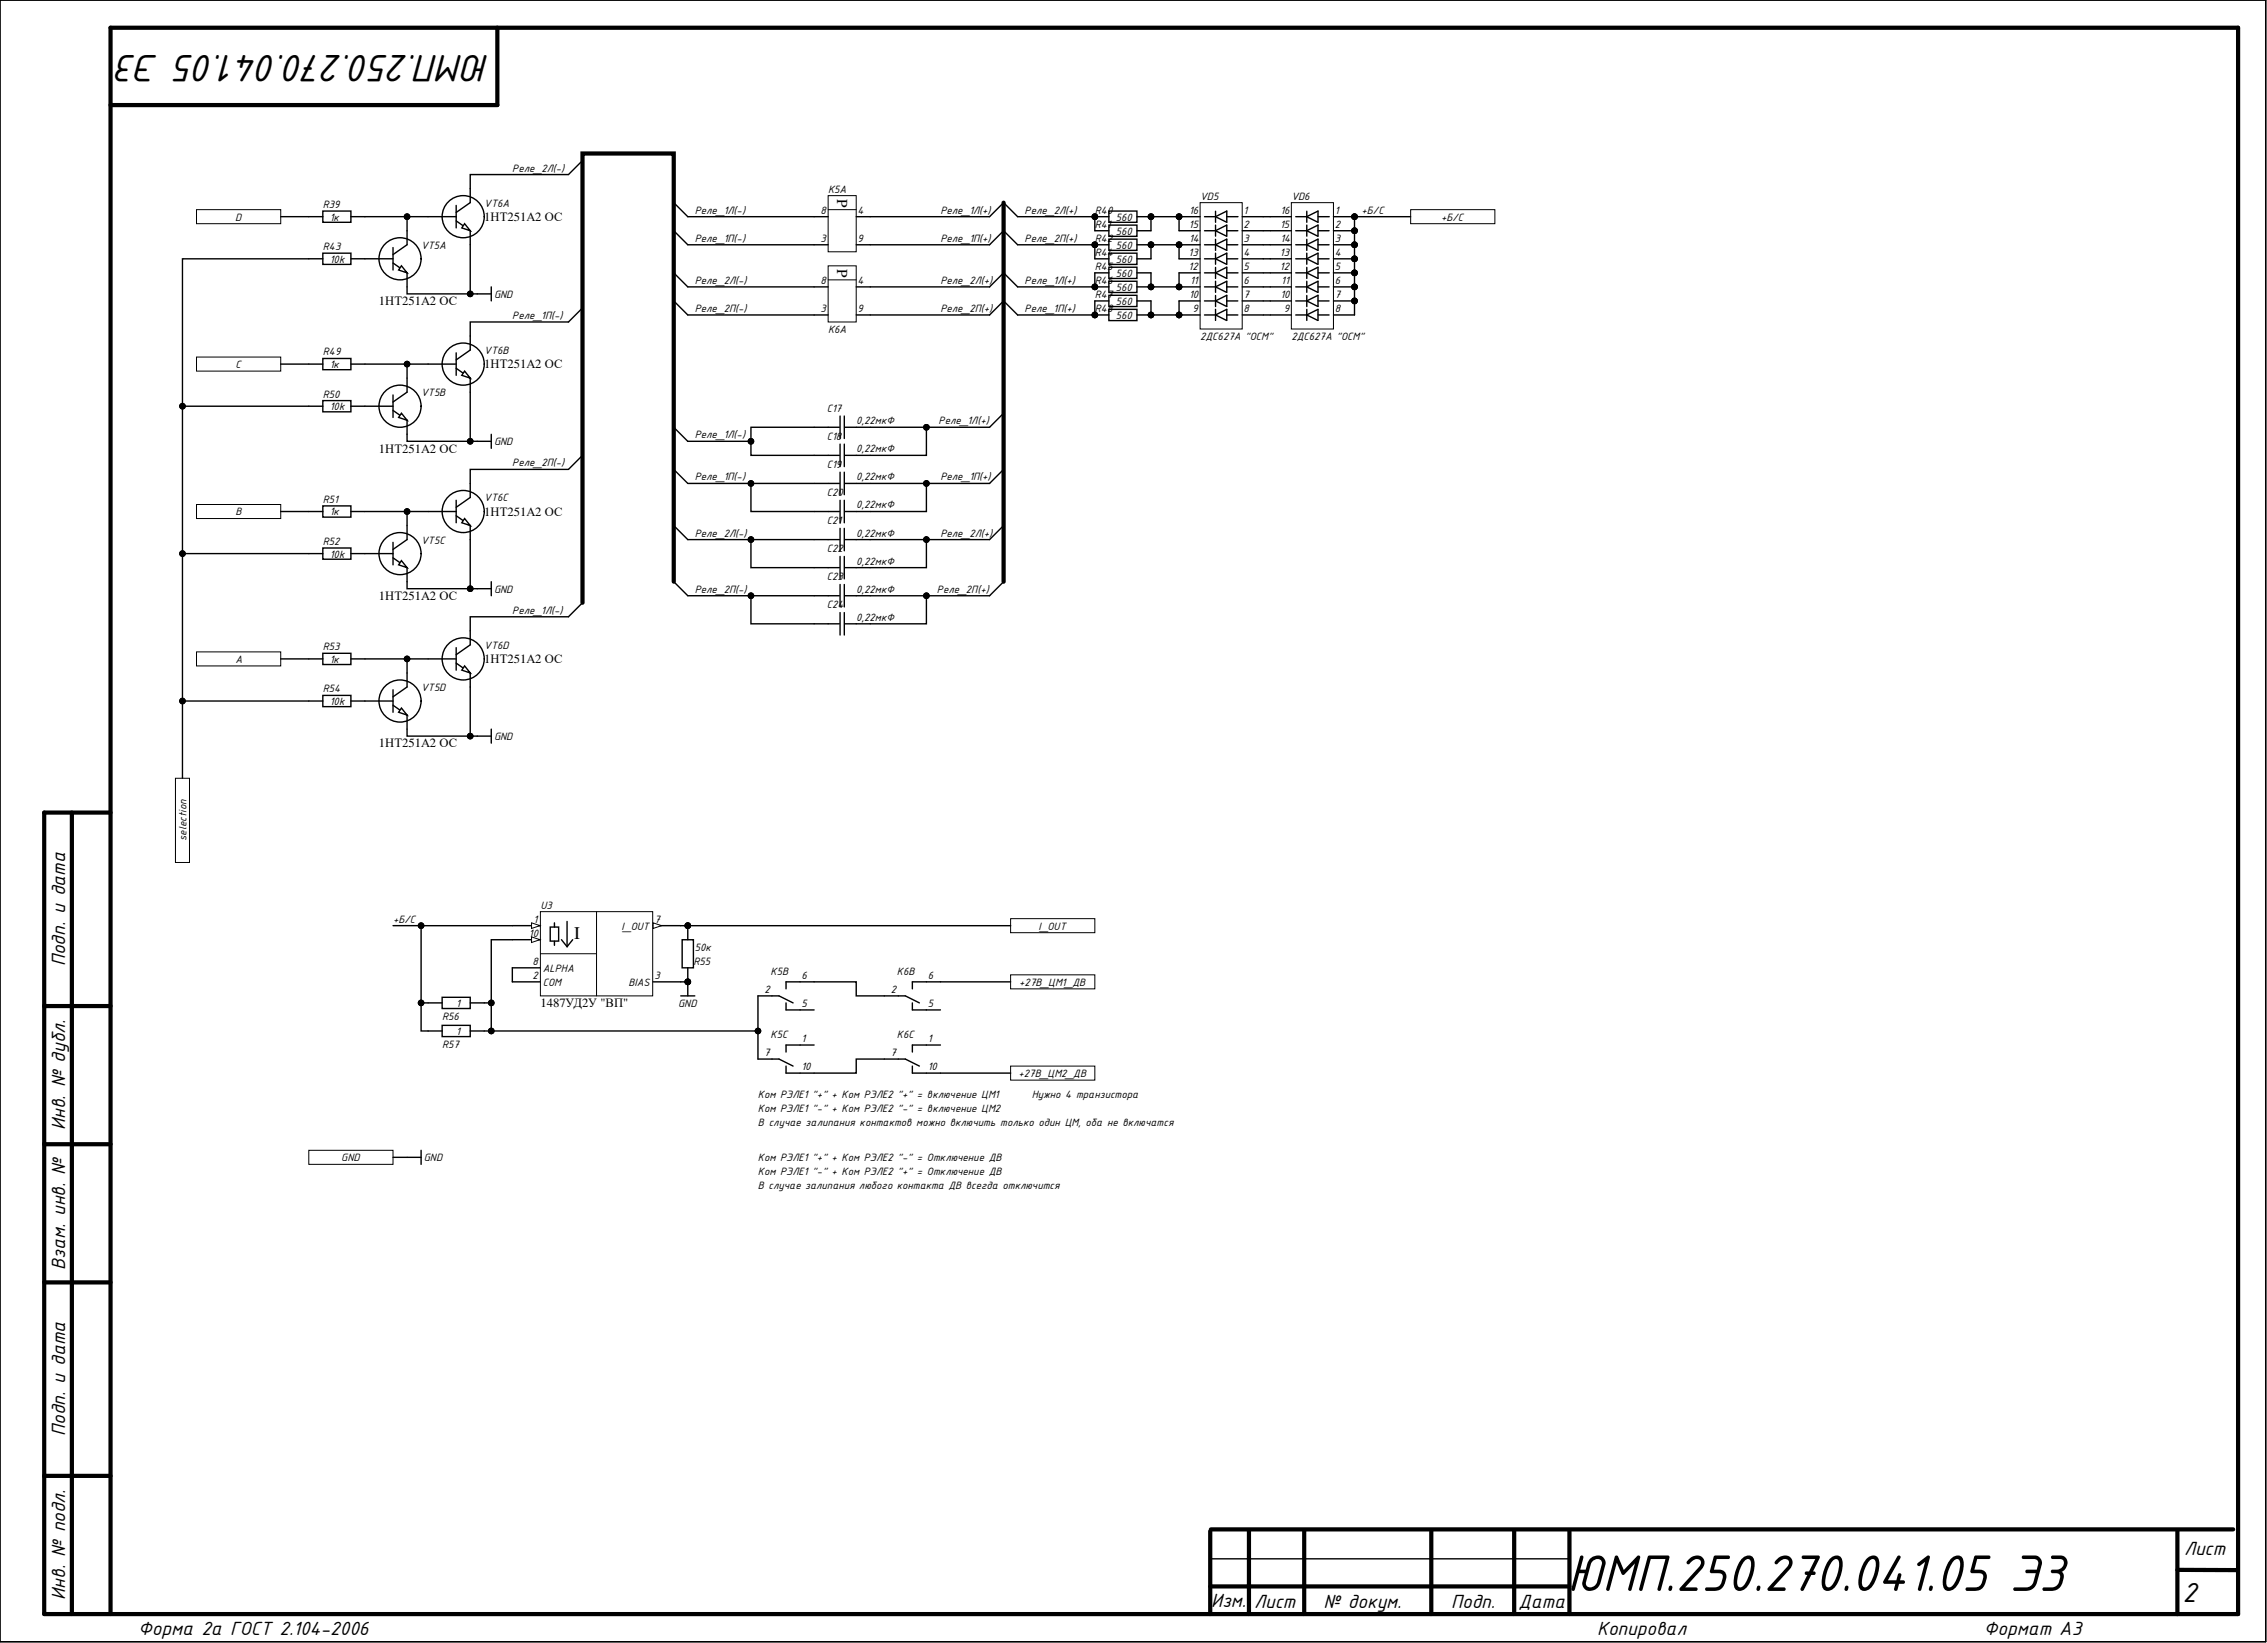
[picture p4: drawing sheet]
<svg xmlns="http://www.w3.org/2000/svg" width="410mm" height="297mm" viewBox="0 0 410 297" stroke-linecap="round" stroke-linejoin="round" font-family="sans-serif">
<defs><g id="words">
<text font-size="9.9" x="283.4" y="287.6">ЮМП.250.270.041.05 Э3</text>
<text font-size="7.4" x="88.6" y="9.9" transform="rotate(-180 88.6 9.9)">ЮМП.250.270.041.05 Э3</text>
<text font-size="5.4" x="394.7" y="289.6">2</text>
<g font-size="3.7">
<text x="11.8" y="174.7" transform="rotate(-90 11.8 174.7)">Подп. и дата</text>
<text x="11.8" y="204.2" transform="rotate(-90 11.8 204.2)">Инв. № дубл.</text>
<text x="11.8" y="229.6" transform="rotate(-90 11.8 229.6)">Взам. инв. №</text>
<text x="11.8" y="259.6" transform="rotate(-90 11.8 259.6)">Подп. и дата</text>
<text x="394.9" y="281.2">Лист</text>
<text x="11.8" y="289.2" transform="rotate(-90 11.8 289.2)">Инв. № подл.</text>
<text x="219" y="290.5">Изм.</text>
<text x="226.8" y="290.6">Лист</text>
<text x="239.3" y="290.6">№ докум.</text>
<text x="262.4" y="290.6">Подп.</text>
<text x="274.6" y="290.6">Дата</text>
<text x="25" y="295.6">Форма 2а ГОСТ 2.104-2006</text>
<text x="288.8" y="295.6">Копировал</text>
<text x="358.7" y="295.6">Формат А3</text>
</g>
<text font-size="3.2" x="103.8" y="169.7">I</text>
<g font-size="2.7">
<text x="151.4" y="35.9" transform="rotate(90 151.4 35.9)">P</text>
<text x="151.4" y="48.6" transform="rotate(90 151.4 48.6)">P</text>
</g>
<g font-size="2.3">
<text x="87.6" y="39.9">1НТ251А2 ОС</text>
<text x="68.5" y="55.2">1НТ251А2 ОС</text>
<text x="87.6" y="66.6">1НТ251А2 ОС</text>
<text x="68.5" y="81.8">1НТ251А2 ОС</text>
<text x="87.6" y="93.2">1НТ251А2 ОС</text>
<text x="68.5" y="108.5">1НТ251А2 ОС</text>
<text x="87.6" y="119.9">1НТ251А2 ОС</text>
<text x="68.5" y="135.1">1НТ251А2 ОС</text>
<text x="97.7" y="182.1">1487УД2У &quot;ВП&quot;</text>
</g>
<g font-size="2.1">
<text x="92.6" y="31">Реле_2Л(-)</text>
<text x="149.7" y="34.8">K5A</text>
<text x="42.5" y="39.9">D</text>
<text x="58.4" y="37.6">R39</text>
<text x="59.6" y="39.9">1к</text>
<text x="87.6" y="37.4">VT6A</text>
<text x="125.6" y="38.6">Реле_1Л(-)</text>
<text x="148.4" y="38.6">8</text>
<text x="155.1" y="38.6">4</text>
<text x="170.1" y="38.6">Реле_1Л(+)</text>
<text x="185.3" y="38.6">Реле_2Л(+)</text>
<text x="198" y="38.6">R40</text>
<text x="198" y="41.2">R41</text>
<text x="201.8" y="39.9">560</text>
<text x="215" y="41.2">15</text>
<text x="215" y="38.6">16</text>
<text x="217" y="36.1">VD5</text>
<text x="224.9" y="38.6">1</text>
<text x="224.9" y="41.2">2</text>
<text x="231.5" y="41.2">15</text>
<text x="231.5" y="38.6">16</text>
<text x="233.5" y="36.1">VD6</text>
<text x="241.4" y="38.6">1</text>
<text x="241.4" y="41.2">2</text>
<text x="246.2" y="38.6">+Б/С</text>
<text x="260.6" y="39.9">+Б/С</text>
<text x="58.4" y="45.2">R43</text>
<text x="59.6" y="47.5">10k</text>
<text x="76.1" y="45">VT5A</text>
<text x="125.6" y="43.7">Реле_1П(-)</text>
<text x="148.4" y="43.7">3</text>
<text x="155.1" y="43.7">9</text>
<text x="170.1" y="43.7">Реле_1П(+)</text>
<text x="185.3" y="43.7">Реле_2П(+)</text>
<text x="198" y="43.7">R42</text>
<text x="198" y="46.2">R44</text>
<text x="201.8" y="42.4">560</text>
<text x="201.8" y="45">560</text>
<text x="201.8" y="47.5">560</text>
<text x="214.9" y="46.2">13</text>
<text x="215" y="43.7">14</text>
<text x="224.9" y="43.7">3</text>
<text x="224.9" y="46.2">4</text>
<text x="231.4" y="46.2">13</text>
<text x="231.5" y="43.7">14</text>
<text x="241.4" y="43.7">3</text>
<text x="241.4" y="46.2">4</text>
<text x="89.3" y="53.9">GND</text>
<text x="125.6" y="51.3">Реле_2Л(-)</text>
<text x="148.4" y="51.3">8</text>
<text x="155.1" y="51.3">4</text>
<text x="170.1" y="51.3">Реле_2Л(+)</text>
<text x="185.3" y="51.3">Реле_1Л(+)</text>
<text x="198" y="48.8">R45</text>
<text x="198" y="51.3">R46</text>
<text x="198" y="53.9">R47</text>
<text x="201.8" y="50">560</text>
<text x="201.8" y="52.6">560</text>
<text x="214.9" y="48.8">12</text>
<text x="215" y="53.9">10</text>
<text x="215.2" y="51.3">11</text>
<text x="224.9" y="48.8">5</text>
<text x="224.9" y="51.3">6</text>
<text x="224.9" y="53.9">7</text>
<text x="231.4" y="48.8">12</text>
<text x="231.5" y="53.9">10</text>
<text x="231.7" y="51.3">11</text>
<text x="241.4" y="48.8">5</text>
<text x="241.4" y="51.3">6</text>
<text x="241.4" y="53.9">7</text>
<text x="92.6" y="57.7">Реле_1П(-)</text>
<text x="125.6" y="56.4">Реле_2П(-)</text>
<text x="148.4" y="56.4">3</text>
<text x="155.1" y="56.4">9</text>
<text x="170.1" y="56.4">Реле_2П(+)</text>
<text x="185.3" y="56.4">Реле_1П(+)</text>
<text x="198" y="56.4">R48</text>
<text x="201.8" y="55.1">560</text>
<text x="201.8" y="57.7">560</text>
<text x="215.7" y="56.4">9</text>
<text x="224.9" y="56.4">8</text>
<text x="232.2" y="56.4">9</text>
<text x="241.4" y="56.4">8</text>
<text x="58.4" y="64.3">R49</text>
<text x="87.6" y="64">VT6B</text>
<text x="149.7" y="60.2">K6A</text>
<text x="217" y="61.5">2ДС627А &quot;ОСМ&quot;</text>
<text x="233.5" y="61.5">2ДС627А &quot;ОСМ&quot;</text>
<text x="42.6" y="66.5">C</text>
<text x="58.4" y="71.9">R50</text>
<text x="59.6" y="66.5">1к</text>
<text x="76.1" y="71.6">VT5B</text>
<text x="59.6" y="74.2">10k</text>
<text x="149.5" y="74.4">C17</text>
<text x="154.8" y="76.7">0,22мкФ</text>
<text x="169.7" y="76.7">Реле_1Л(+)</text>
<text x="89.3" y="80.5">GND</text>
<text x="125.6" y="79.2">Реле_1Л(-)</text>
<text x="149.5" y="79.5">C18</text>
<text x="154.8" y="81.8">0,22мкФ</text>
<text x="92.6" y="84.3">Реле_2П(-)</text>
<text x="125.6" y="86.9">Реле_1П(-)</text>
<text x="149.5" y="84.6">C19</text>
<text x="149.5" y="89.6">C20</text>
<text x="154.8" y="86.9">0,22мкФ</text>
<text x="170.1" y="86.9">Реле_1П(+)</text>
<text x="42.6" y="93.2">B</text>
<text x="58.4" y="90.9">R51</text>
<text x="59.6" y="93.2">1к</text>
<text x="87.6" y="90.7">VT6C</text>
<text x="149.5" y="94.7">C21</text>
<text x="154.8" y="91.9">0,22мкФ</text>
<text x="58.4" y="98.5">R52</text>
<text x="59.6" y="100.8">10k</text>
<text x="76.1" y="98.3">VT5C</text>
<text x="125.6" y="97">Реле_2Л(-)</text>
<text x="149.5" y="99.8">C22</text>
<text x="154.8" y="97">0,22мкФ</text>
<text x="170.1" y="97">Реле_2Л(+)</text>
<text x="89.3" y="107.2">GND</text>
<text x="125.6" y="107.2">Реле_2П(-)</text>
<text x="149.5" y="104.9">C23</text>
<text x="154.8" y="102.1">0,22мкФ</text>
<text x="154.8" y="107.2">0,22мкФ</text>
<text x="169.4" y="107.2">Реле_2П(+)</text>
<text x="92.6" y="111">Реле_1Л(-)</text>
<text x="149.5" y="109.9">C24</text>
<text x="154.8" y="112.2">0,22мкФ</text>
<text x="42.6" y="119.8">A</text>
<text x="58.4" y="117.6">R53</text>
<text x="59.6" y="119.8">1к</text>
<text x="87.6" y="117.3">VT6D</text>
<text x="58.4" y="125.2">R54</text>
<text x="76.1" y="124.9">VT5D</text>
<text x="59.6" y="127.5">10k</text>
<text x="89.3" y="133.8">GND</text>
<text x="33.7" y="152.1" transform="rotate(-90 33.7 152.1)">selection</text>
<text x="71.1" y="166.8">+Б/С</text>
<text x="96.5" y="166.8">1</text>
<text x="97.7" y="164.3">U3</text>
<text x="118.4" y="166.8">7</text>
<text x="95.6" y="169.3">10</text>
<text x="112.4" y="168.1">I_OUT</text>
<text x="125.6" y="171.9">50к</text>
<text x="187.8" y="168.1">I_OUT</text>
<text x="96.3" y="177">2</text>
<text x="96.3" y="174.4">8</text>
<text x="98.1" y="178.2">COM</text>
<text x="98.1" y="175.7">ALPHA</text>
<text x="113.6" y="178.2">BIAS</text>
<text x="118.4" y="177">3</text>
<text x="125.4" y="174.4">R55</text>
<text x="138.2" y="179.5">2</text>
<text x="139.3" y="176.2">K5B</text>
<text x="144.9" y="177">6</text>
<text x="161.1" y="179.5">2</text>
<text x="162.2" y="176.2">K6B</text>
<text x="167.8" y="177">6</text>
<text x="184.3" y="178.2">+27В_ЦМ1_ДВ</text>
<text x="80" y="184.3">R56</text>
<text x="82.5" y="182">1</text>
<text x="122.6" y="182">GND</text>
<text x="144.9" y="182">5</text>
<text x="167.8" y="182">5</text>
<text x="80" y="189.4">R57</text>
<text x="82.5" y="187.1">1</text>
<text x="138.2" y="190.9">7</text>
<text x="139.3" y="187.6">K5C</text>
<text x="144.9" y="188.4">1</text>
<text x="161" y="190.9">7</text>
<text x="162.2" y="187.6">K6C</text>
<text x="167.8" y="188.4">1</text>
<text x="144.9" y="193.5">10</text>
<text x="167.8" y="193.5">10</text>
<text x="184.2" y="194.7">+27В_ЦМ2_ДВ</text>
<text x="137.1" y="198.5">Ком РЭЛЕ1 &quot;+&quot; + Ком РЭЛЕ2 &quot;+&quot; = включение ЦМ1</text>
<text x="137.1" y="201.1">Ком РЭЛЕ1 &quot;-&quot; + Ком РЭЛЕ2 &quot;-&quot; = включение ЦМ2</text>
<text x="137.1" y="203.6">В случае залипания контактов можно включить только один ЦМ, оба не включатся</text>
<text x="186.6" y="198.5">Нужно 4 транзистора</text>
<text x="61.7" y="210">GND</text>
<text x="76.7" y="210">GND</text>
<text x="137.1" y="210">Ком РЭЛЕ1 &quot;+&quot; + Ком РЭЛЕ2 &quot;-&quot; = Отключение ДВ</text>
<text x="137.1" y="212.5">Ком РЭЛЕ1 &quot;-&quot; + Ком РЭЛЕ2 &quot;+&quot; = Отключение ДВ</text>
<text x="137.1" y="215">В случае залипания любого контакта ДВ всегда отключится</text>
</g>
</g></defs>
<path d="M0 0h409.7v296.8h-409.7z" fill="none" stroke="#000" stroke-width=".18"/>
<g fill="none" stroke="#000" stroke-width=".76">
<path d="M89.9 5v14h-69.9M13 146.9v144.9M20 146.9h-12v144.9h396.7v-286.8h-384.7v286.8M8 181.9h12M8 206.9h12M8 231.8h12M8 266.8h12M218.8 276.8v15M219 276.5h184.8M225.8 276.8v15M235.8 276.8v15M258.8 276.8v15"/>
<path d="M273.8 276.8v15M283.8 276.8v15M393.7 276.8v15M218.8 286.8h65M393.7 283.8l10.6 .1"/>
</g>
<path d="M0 0v296.8h409.7v-296.8h-409.7M218.8 281.8h65" fill="none" stroke="#000" stroke-width=".25"/>
<path d="M97.7 164.8h20.3v15.2h-20.3z" fill-rule="evenodd" fill="#fff"/>
<path d="M97.7 164.8h20.3v15.2h-20.3z" fill="none" stroke="#000" stroke-width=".18"/>
<path d="M92.6 167.4h5" fill="none" stroke="#000" stroke-width=".25"/>
<path d="M96.1 166.8l1.5 .6-1.5 .5z" fill="#fff"/>
<path d="M96.1 166.8l1.5 .6-1.5 .5z" fill="none" stroke="#000" stroke-width=".18"/>
<path d="M92.6 169.9h5" fill="none" stroke="#000" stroke-width=".25"/>
<path d="M96.1 169.4l1.5 .5-1.5 .5z" fill="#fff"/>
<path d="M96.1 169.4l1.5 .5-1.5 .5z" fill="none" stroke="#000" stroke-width=".18"/>
<path d="M92.6 177.5h5M92.6 175h5M118.1 167.4h5" fill="none" stroke="#000" stroke-width=".25"/>
<path d="M118.1 166.8l1.5 .6-1.5 .5z" fill="#fff"/>
<path d="M118.1 166.8l1.5 .6-1.5 .5z" fill="none" stroke="#000" stroke-width=".18"/>
<path d="M118.1 177.5h5" fill="none" stroke="#000" stroke-width=".25"/>
<path d="M99.5 167.6h1.5v2.5h-1.5z" fill-rule="evenodd" fill="#fff"/>
<g fill="none" stroke="#000" stroke-width=".25">
<path d="M55.8 39.2h2.6M58.4 38.2h5.1v2h-5.1zM63.5 39.2h2.5M99.5 167.6h1.5v2.5h-1.5zM100.3 166.8v.8M100.3 170.1v.8M101.5 169.9l1 1.3M102.5 166.6v4.6M103.6 169.9l-1.1 1.3M123.4 169.9h2v5.1h-2zM124.4 167.4v2.5M124.4 175v5"/>
<path d="M77.4 181.3h2.6M77.4 186.4h2.6M80 180.3h5v2h-5zM80 185.4h5v2h-5zM85 181.3h2.6M85 186.4h2.6M123.1 180h2.5"/>
</g>
<g fill="none" stroke="#000" stroke-width=".18">
<path d="M97.7 172.4h10.2M107.9 164.8v15.2"/>
<circle cx="124.4" cy="167.4" r=".51"/>
<circle cx="124.4" cy="177.5" r=".51"/>
</g>
<g fill="#000">
<circle cx="124.4" cy="167.4" r=".51"/>
<circle cx="124.4" cy="177.5" r=".51"/>
</g>
<path d="M182.7 166.1h15.3v2.5h-15.3z" fill-rule="evenodd" fill="#fff"/>
<path d="M182.7 166.1h15.3v2.5h-15.3z" fill="none" stroke="#000" stroke-width=".18"/>
<path d="M182.7 176.2h15.3v2.6h-15.3z" fill-rule="evenodd" fill="#fff"/>
<path d="M182.7 176.2h15.3v2.6h-15.3z" fill="none" stroke="#000" stroke-width=".18"/>
<path d="M182.7 192.7h15.3v2.6h-15.3z" fill-rule="evenodd" fill="#fff"/>
<path d="M182.7 192.7h15.3v2.6h-15.3z" fill="none" stroke="#000" stroke-width=".18"/>
<path d="M31.7 140.7h2.6v15.2h-2.6z" fill-rule="evenodd" fill="#fff"/>
<path d="M31.7 140.7h2.6v15.2h-2.6z" fill="none" stroke="#000" stroke-width=".18"/>
<path d="M55.8 208h15.3v2.5h-15.3z" fill-rule="evenodd" fill="#fff"/>
<g fill="none" stroke="#000" stroke-width=".18">
<path d="M55.8 208h15.3v2.5h-15.3z"/>
<circle cx="213.2" cy="39.2" r=".51"/>
<circle cx="213.2" cy="51.9" r=".51"/>
<circle cx="213.2" cy="44.3" r=".51"/>
<circle cx="213.2" cy="56.9" r=".51"/>
</g>
<path d="M73.6 209.2h2.5M76.1 208v2.5" fill="none" stroke="#000" stroke-width=".25"/>
<g fill="#000">
<circle cx="213.2" cy="39.2" r=".51"/>
<circle cx="213.2" cy="51.9" r=".51"/>
<circle cx="213.2" cy="44.3" r=".51"/>
<circle cx="213.2" cy="56.9" r=".51"/>
</g>
<path d="M217 36.6h7.6v22.9h-7.6z" fill-rule="evenodd" fill="#fff"/>
<g fill="none" stroke="#000" stroke-width=".18">
<path d="M217 36.6h7.6v22.9h-7.6z"/>
<circle cx="213.2" cy="39.2" r=".51"/>
<circle cx="244.9" cy="39.2" r=".51"/>
<circle cx="213.2" cy="51.9" r=".51"/>
<circle cx="213.2" cy="44.3" r=".51"/>
<circle cx="213.2" cy="56.9" r=".51"/>
<circle cx="244.9" cy="46.8" r=".51"/>
<circle cx="244.9" cy="41.7" r=".51"/>
<circle cx="244.9" cy="51.9" r=".51"/>
<circle cx="244.9" cy="54.4" r=".51"/>
<circle cx="244.9" cy="44.3" r=".51"/>
<circle cx="244.9" cy="49.3" r=".51"/>
</g>
<g fill="none" stroke="#000" stroke-width=".25">
<path d="M213.2 39.2h3.8M217.8 39.2h2M219.8 38.2v2M219.8 39.2l2-1v2M219.8 39.2l2 1M221.9 39.2h2M224.6 39.2h3.8M213.2 41.7h3.8M213.2 44.3h3.8M213.2 46.8h3.8M213.2 56.9h3.8M213.2 54.4h3.8"/>
<path d="M213.2 51.9h3.8M213.2 49.3h3.8M217.8 41.7h2l2 1M217.8 44.3h2M217.8 46.8h2l2 1M217.8 56.9h2l2 1M217.8 54.4h2M217.8 51.9h2l2 1M217.8 49.3h2M219.8 40.7v2M219.8 43.3v2M219.8 45.8v2"/>
<path d="M219.8 48.3v2M219.8 50.9v2M219.8 53.4v2M219.8 55.9v2M219.8 41.7l2-1v2M219.8 44.2l2-1v2l-2-.9M219.8 46.8l2-1v2M219.8 49.3l2-1v2M219.8 51.8l2-.9v2M219.8 54.4l2-1v2M219.8 56.9l2-1v2M219.8 49.3l2 1"/>
<path d="M219.8 54.4l2 1M221.8 41.7h2M221.8 44.3h2M221.8 46.8h2M221.8 56.9h2M221.8 54.4h2M221.8 51.9h2M221.9 49.3h2M224.6 41.7h3.8M224.6 44.3h3.8M224.6 46.8h3.8M224.6 56.9h3.8"/>
<path d="M224.6 54.4h3.8M224.6 51.9h3.8M224.6 49.3h3.8"/>
</g>
<g fill="#000">
<circle cx="213.2" cy="39.2" r=".51"/>
<circle cx="244.9" cy="39.2" r=".51"/>
<circle cx="213.2" cy="51.9" r=".51"/>
<circle cx="213.2" cy="44.3" r=".51"/>
<circle cx="213.2" cy="56.9" r=".51"/>
<circle cx="244.9" cy="46.8" r=".51"/>
<circle cx="244.9" cy="41.7" r=".51"/>
<circle cx="244.9" cy="51.9" r=".51"/>
<circle cx="244.9" cy="54.4" r=".51"/>
<circle cx="244.9" cy="44.3" r=".51"/>
<circle cx="244.9" cy="49.3" r=".51"/>
</g>
<path d="M233.5 36.6h7.6v22.9h-7.6z" fill-rule="evenodd" fill="#fff"/>
<g fill="none" stroke="#000" stroke-width=".18">
<path d="M233.5 36.6h7.6v22.9h-7.6z"/>
<circle cx="198" cy="39.2" r=".51"/>
<circle cx="208.1" cy="39.2" r=".51"/>
<circle cx="244.9" cy="39.2" r=".51"/>
<circle cx="244.9" cy="46.8" r=".51"/>
<circle cx="244.9" cy="41.7" r=".51"/>
<circle cx="244.9" cy="51.9" r=".51"/>
<circle cx="244.9" cy="54.4" r=".51"/>
<circle cx="244.9" cy="44.3" r=".51"/>
<circle cx="244.9" cy="49.3" r=".51"/>
</g>
<g fill="none" stroke="#000" stroke-width=".25">
<path d="M105.3 29l-2.5 2.6M198 39.2h2.5M200.5 38.2h5.1v2h-5.1zM205.6 39.2h2.5M229.7 39.2h3.8M234.3 39.2h2M236.3 38.2v2M236.3 39.2l2-1v2M236.3 39.2l2 1M238.4 39.2h2M241.1 39.2h3.8M105.3 55.7l-2.5 2.5"/>
<path d="M229.7 41.7h3.8M229.7 44.3h3.8M229.7 46.8h3.8M229.7 56.9h3.8M229.7 54.4h3.8M229.7 51.9h3.8M229.7 49.3h3.8M234.3 41.7h2l2 1M234.3 44.3h2M234.3 46.8h2l2 1M234.3 56.9h2l2 1M234.3 54.4h2"/>
<path d="M234.3 51.9h2l2 1M234.3 49.3h2M236.3 40.7v2M236.3 43.3v2M236.3 45.8v2M236.3 48.3v2M236.3 50.9v2M236.3 53.4v2M236.3 55.9v2M236.3 41.7l2-1v2M236.3 44.2l2-1v2l-2-.9M236.3 46.8l2-1v2"/>
<path d="M236.3 49.3l2-1v2M236.3 51.8l2-.9v2M236.3 54.4l2-1v2M236.3 56.9l2-1v2M236.3 49.3l2 1M236.3 54.4l2 1M238.3 41.7h2M238.3 44.3h2M238.3 46.8h2M238.3 56.9h2M238.3 54.4h2M238.3 51.9h2"/>
<path d="M238.4 49.3h2M241.1 41.7h3.8M241.1 44.3h3.8M241.1 46.8h3.8M241.1 56.9h3.8M241.1 54.4h3.8M241.1 51.9h3.8M241.1 49.3h3.8M181.5 74.7l-2.6 2.5M181.5 84.9l-2.6 2.5M181.5 95l-2.6 2.6M181.5 105.2l-2.6 2.5"/>
</g>
<g fill="#000">
<circle cx="198" cy="39.2" r=".51"/>
<circle cx="208.1" cy="39.2" r=".51"/>
<circle cx="244.9" cy="39.2" r=".51"/>
<circle cx="244.9" cy="46.8" r=".51"/>
<circle cx="244.9" cy="41.7" r=".51"/>
<circle cx="244.9" cy="51.9" r=".51"/>
<circle cx="244.9" cy="54.4" r=".51"/>
<circle cx="244.9" cy="44.3" r=".51"/>
<circle cx="244.9" cy="49.3" r=".51"/>
</g>
<path d="M255.1 37.9h15.2v2.5h-15.2z" fill-rule="evenodd" fill="#fff"/>
<g fill="none" stroke="#000" stroke-width=".18">
<path d="M255.1 37.9h15.2v2.5h-15.2z"/>
<circle cx="198" cy="51.9" r=".51"/>
<circle cx="198" cy="44.3" r=".51"/>
<circle cx="198" cy="56.9" r=".51"/>
<circle cx="208.1" cy="51.9" r=".51"/>
<circle cx="208.1" cy="44.3" r=".51"/>
<circle cx="208.1" cy="56.9" r=".51"/>
</g>
<g fill="none" stroke="#000" stroke-width=".25">
<path d="M198 41.7h2.5M198 44.3h2.5M198 46.8h2.5M198 49.3h2.5M198 51.9h2.5M198 54.4h2.5M198 56.9h2.5M200.5 40.7h5.1v2h-5.1zM200.5 43.2h5.1v2.1h-5.1zM200.5 45.8h5.1v2h-5.1zM200.5 48.3h5.1v2h-5.1zM200.5 50.9h5.1v2h-5.1z"/>
<path d="M200.5 53.4h5.1v2h-5.1zM200.5 55.9h5.1v2.1h-5.1zM205.6 41.7h2.5M205.6 44.3h2.5M205.6 46.8h2.5M205.6 49.3h2.5M205.6 51.9h2.5M205.6 54.4h2.5M205.6 56.9h2.5M121.8 77.2l2.6 2.6M121.8 84.9l2.6 2.5M121.8 95l2.6 2.6"/>
<path d="M121.8 105.2l2.6 2.5"/>
</g>
<g fill="#000">
<circle cx="198" cy="51.9" r=".51"/>
<circle cx="198" cy="44.3" r=".51"/>
<circle cx="198" cy="56.9" r=".51"/>
<circle cx="208.1" cy="51.9" r=".51"/>
<circle cx="208.1" cy="44.3" r=".51"/>
<circle cx="208.1" cy="56.9" r=".51"/>
</g>
<path d="M149.7 35.4h5.1v10.1h-5.1z" fill-rule="evenodd" fill="#fff"/>
<path d="M149.7 35.4h5.1v10.1h-5.1zM149.7 37.9h5.1" fill="none" stroke="#000" stroke-width=".18"/>
<path d="M147.2 39.2h2.5M154.8 39.2h2.6M147.2 44.3h2.5M154.8 44.3h2.6M147.2 177.5h-5.1v1.3M137.1 180h3.8l2.5 1.3M137.1 191.5h3.8l2.5 1.2M142.1 181.3v1.3h5.1M142.1 192.7v1.3h5.1M147.2 188.9h-5.1v1.3" fill="none" stroke="#000" stroke-width=".25"/>
<path d="M149.7 48.1h5.1v10.1h-5.1z" fill-rule="evenodd" fill="#fff"/>
<path d="M149.7 48.1h5.1v10.1h-5.1zM149.7 50.6h5.1" fill="none" stroke="#000" stroke-width=".18"/>
<g fill="none" stroke="#000" stroke-width=".25">
<path d="M77.4 39.2h5.1M82.5 39.9l2.5 1.8v2.5M85 34.1v2.5l-2.5 1.8M121.8 36.6l2.6 2.6M178.9 39.2l2.6-2.6 2.5 2.6M121.8 41.7l2.6 2.6M121.8 49.3l2.6 2.6M121.8 54.4l2.6 2.5M147.2 51.9h2.5M147.2 56.9h2.5M154.8 51.9h2.6M154.8 56.9h2.6"/>
<path d="M178.9 44.3l2.6-2.6 2.5 2.6M178.9 51.9l2.6-2.6 2.5 2.6M178.9 56.9l2.6-2.5 2.5 2.5M170.1 177.5h-5.1v1.3M159.9 180h3.8l2.5 1.3M159.9 191.5h3.8l2.5 1.2M165 181.3v1.3h5.1M165 192.7v1.3h5.1M170.1 188.9h-5.1v1.3"/>
<circle cx="83.8" cy="39.2" r="3.8"/>
</g>
<path d="M84 40.4l1 1.3-1.5-.5z" fill="#fff"/>
<g fill="none" stroke="#000" stroke-width=".25">
<path d="M82.5 37.1v4.1M84 40.4l1 1.3-1.5-.5zM77.4 65.8h5.1M82.5 66.6l2.5 1.8v2.5M85 60.7v2.6l-2.5 1.8"/>
<circle cx="83.8" cy="65.8" r="3.8"/>
</g>
<path d="M84 67.1l1 1.3-1.5-.5z" fill="#fff"/>
<g fill="none" stroke="#000" stroke-width=".25">
<path d="M82.5 63.8v4.1M84 67.1l1 1.3-1.5-.5zM73.6 95v2.6l-2.5 1.7M66 100.1h5.1M71.1 100.8l2.5 1.8v2.6"/>
<circle cx="72.3" cy="100.1" r="3.8"/>
</g>
<path d="M72.6 101.4l1 1.2-1.5-.5z" fill="#fff"/>
<g fill="none" stroke="#000" stroke-width=".25">
<path d="M71.1 98.1v4M72.6 101.4l1 1.2-1.5-.5zM66 126.7h5.1M71.1 127.5l2.5 1.8v2.5M73.6 121.7v2.5l-2.5 1.8"/>
<circle cx="72.3" cy="126.7" r="3.8"/>
</g>
<path d="M72.6 128l1 1.3-1.5-.5z" fill="#fff"/>
<path d="M55.8 46.8h2.6M58.4 45.8h5.1v2h-5.1zM63.5 46.8h2.5M86.3 53.1h2.5M88.8 51.9v2.5M55.8 65.8h2.6M58.4 64.8h5.1v2h-5.1zM63.5 65.8h2.5M71.1 124.7v4.1M72.6 128l1 1.3-1.5-.5z" fill="none" stroke="#000" stroke-width=".25"/>
<path d="M35.5 117.9h15.3v2.5h-15.3z" fill-rule="evenodd" fill="#fff"/>
<path d="M35.5 117.9h15.3v2.5h-15.3z" fill="none" stroke="#000" stroke-width=".18"/>
<g fill="none" stroke="#000" stroke-width=".25">
<path d="M55.8 73.4h2.6M58.4 72.4h5.1v2.1h-5.1zM63.5 73.4h2.5M86.3 79.8h2.5M88.8 78.5v2.6M77.4 92.5h5.1M82.5 93.2l2.5 1.8v2.6M85 87.4v2.5l-2.5 1.8"/>
<circle cx="83.8" cy="92.5" r="3.8"/>
</g>
<path d="M84 93.7l1 1.3-1.5-.5z" fill="#fff"/>
<g fill="none" stroke="#000" stroke-width=".25">
<path d="M82.5 90.4v4.1M84 93.7l1 1.3-1.5-.5zM77.4 119.1h5.1M82.5 119.9l2.5 1.8v2.5M85 114v2.6l-2.5 1.8"/>
<circle cx="83.8" cy="119.1" r="3.8"/>
</g>
<path d="M84 120.4l1 1.3-1.5-.5z" fill="#fff"/>
<g fill="none" stroke="#000" stroke-width=".25">
<path d="M66 46.8h5.1M71.1 47.5l2.5 1.8v2.6M73.6 41.7v2.5l-2.5 1.8M55.8 92.5h2.6M58.4 91.5h5.1v2h-5.1zM58.4 99.1h5.1v2h-5.1zM63.5 92.5h2.5M105.3 82.3l-2.5 2.6M55.8 100.1h2.6M55.8 119.1h2.6M58.4 118.1h5.1v2h-5.1zM63.5 100.1h2.5"/>
<path d="M63.5 119.1h2.5M82.5 117.1v4.1M86.3 106.4h2.5M88.8 105.2v2.5M105.3 109l-2.5 2.5M55.8 126.7h2.6M58.4 125.7h5.1v2.1h-5.1zM63.5 126.7h2.5M84 120.4l1 1.3-1.5-.5zM86.3 133.1h2.5M88.8 131.8v2.6"/>
<circle cx="72.3" cy="46.8" r="3.8"/>
</g>
<path d="M72.6 48.1l1 1.2-1.5-.5z" fill="#fff"/>
<g fill="none" stroke="#000" stroke-width=".25">
<path d="M71.1 44.8v4M72.6 48.1l1 1.2-1.5-.5zM66 73.4h5.1M71.1 74.2l2.5 1.8v2.5M73.6 68.4v2.5l-2.5 1.8"/>
<circle cx="72.3" cy="73.4" r="3.8"/>
</g>
<path d="M72.6 74.7l1 1.3-1.5-.5z" fill="#fff"/>
<path d="M71.1 71.4v4.1M72.6 74.7l1 1.3-1.5-.5z" fill="none" stroke="#000" stroke-width=".25"/>
<path d="M35.5 91.2h15.3v2.5h-15.3z" fill-rule="evenodd" fill="#fff"/>
<path d="M35.5 91.2h15.3v2.5h-15.3z" fill="none" stroke="#000" stroke-width=".18"/>
<path d="M35.5 64.6h15.3v2.5h-15.3z" fill-rule="evenodd" fill="#fff"/>
<path d="M35.5 64.6h15.3v2.5h-15.3z" fill="none" stroke="#000" stroke-width=".18"/>
<path d="M35.5 37.9h15.3v2.5h-15.3z" fill-rule="evenodd" fill="#fff"/>
<g fill="none" stroke="#000" stroke-width=".18">
<path d="M35.5 37.9h15.3v2.5h-15.3z"/>
<circle cx="73.6" cy="39.2" r=".51"/>
<circle cx="198" cy="39.2" r=".51"/>
<circle cx="208.1" cy="39.2" r=".51"/>
<circle cx="213.2" cy="39.2" r=".51"/>
<circle cx="244.9" cy="39.2" r=".51"/>
<circle cx="85" cy="53.1" r=".51"/>
<circle cx="198" cy="51.9" r=".51"/>
<circle cx="198" cy="44.3" r=".51"/>
<circle cx="198" cy="56.9" r=".51"/>
<circle cx="208.1" cy="51.9" r=".51"/>
<circle cx="208.1" cy="44.3" r=".51"/>
<circle cx="208.1" cy="56.9" r=".51"/>
<circle cx="213.2" cy="51.9" r=".51"/>
<circle cx="213.2" cy="44.3" r=".51"/>
<circle cx="213.2" cy="56.9" r=".51"/>
<circle cx="244.9" cy="46.8" r=".51"/>
<circle cx="244.9" cy="41.7" r=".51"/>
<circle cx="244.9" cy="51.9" r=".51"/>
<circle cx="244.9" cy="54.4" r=".51"/>
<circle cx="244.9" cy="44.3" r=".51"/>
<circle cx="244.9" cy="49.3" r=".51"/>
<circle cx="33" cy="73.4" r=".51"/>
<circle cx="73.6" cy="65.8" r=".51"/>
<circle cx="85" cy="79.8" r=".51"/>
<circle cx="135.8" cy="79.8" r=".51"/>
<circle cx="167.5" cy="77.2" r=".51"/>
<circle cx="73.6" cy="92.5" r=".51"/>
<circle cx="135.8" cy="97.6" r=".51"/>
<circle cx="135.8" cy="87.4" r=".51"/>
<circle cx="167.5" cy="97.6" r=".51"/>
<circle cx="167.5" cy="87.4" r=".51"/>
<circle cx="33" cy="100.1" r=".51"/>
<circle cx="73.6" cy="119.1" r=".51"/>
<circle cx="85" cy="106.4" r=".51"/>
<circle cx="135.8" cy="107.7" r=".51"/>
<circle cx="167.5" cy="107.7" r=".51"/>
<circle cx="33" cy="126.7" r=".51"/>
<circle cx="85" cy="133.1" r=".51"/>
<circle cx="76.1" cy="167.4" r=".51"/>
<circle cx="124.4" cy="167.4" r=".51"/>
<circle cx="124.4" cy="177.5" r=".51"/>
<circle cx="76.1" cy="181.3" r=".51"/>
<circle cx="88.8" cy="186.4" r=".51"/>
<circle cx="88.8" cy="181.3" r=".51"/>
<circle cx="137.1" cy="186.4" r=".51"/>
</g>
<g fill="none" stroke="#000" stroke-width=".25">
<path d="M50.8 39.2h5M66 39.2h11.4M73.6 39.2v2.5M102.8 31.6h-17.8v2.5M124.4 39.2h22.8M157.4 39.2h21.5M184 39.2h14v2.5M228.4 39.2h1.3M255.1 39.2h-10.2v17.7M55.8 46.8h-22.8v93.9M73.6 51.9v1.2h12.7M85 44.2v8.9"/>
<path d="M102.8 58.2h-17.8v2.6M124.4 56.9h22.8M124.4 51.9h22.8M124.4 44.3h22.8M157.4 56.9h21.5M157.4 51.9h21.5M157.4 44.3h21.5M184 44.3h14v2.5M198 54.4v2.5h-14M198 49.3v2.6h-14M208.1 54.4v2.5h5.1v-2.5M208.1 49.3v2.6h5.1v-2.6"/>
<path d="M208.1 46.8v-2.5h5.1v2.5M208.1 41.7v-2.5h5.1v2.5M228.4 56.9h1.3M228.4 51.9h1.3M228.4 44.3h1.3M228.4 54.4h1.3M228.4 49.3h1.3M228.4 46.8h1.3M228.4 41.7h1.3M33 73.4h22.8M50.8 65.8h5M66 65.8h11.4"/>
<path d="M73.6 78.5v1.3h12.7M73.6 65.8v2.6M85 70.9v8.9M124.4 79.8h11.4v2.5h16M151.8 77.2h-16v2.6M151.9 75.2v4.1M152.7 75.2v4.1M152.8 77.2h14.7M178.9 77.2h-11.4v5.1h-14.7M50.8 92.5h5M66 92.5h11.4M73.6 92.5v2.5"/>
<path d="M85 97.6v8.8M102.8 84.9h-17.8v2.5M124.4 97.6h11.4v5h16M124.4 87.4h11.4v5.1h16M135.8 87.4h16M135.8 97.6h16M151.9 80.3v4.1M151.9 85.4v4M151.9 90.4v4.1M151.9 95.5v4.1M152.7 80.3v4.1M152.7 85.4v4"/>
<path d="M152.7 90.4v4.1M152.7 95.5v4.1M152.8 97.6h26.1M152.8 87.4h26.1M167.5 97.6v5h-14.7M167.5 87.4v5.1h-14.7M33 100.1h22.8M50.8 119.1h5M66 119.1h11.4M73.6 105.2v1.2h12.7M73.6 119.1v2.6M102.8 111.5h-17.8v2.5"/>
<path d="M124.4 107.7h27.4M135.8 107.7v5.1h16M151.9 100.6v4.1M151.9 105.7v4M151.9 110.7v4.1M152.7 100.6v4.1M152.7 105.7v4M152.7 110.7v4.1M152.8 107.7h4.6M157.4 107.7h21.5M167.5 107.7v5.1h-14.7M33 126.7h22.8"/>
<path d="M73.6 131.8v1.3h12.7M85 124.2v8.9M71.1 167.4h5M92.6 167.4h-16.5v19h1.3M92.6 169.9h-3.8v16.5h48.3M92.6 175v2.5M123.1 167.4h59.6M123.1 177.5h1.3M147.2 177.5h7.6v2.5h5.1M170.1 177.5h12.6M76.1 181.3h1.3M87.6 181.3h1.2"/>
<path d="M87.6 186.4h1.2M137.1 180v11.5M159.9 191.5h-5.1v2.5h-7.6M170.1 194h12.6M71.1 209.2h2.5"/>
</g>
<path d="M181.5 36.6v68.6M121.8 105.2v-77.4h-16.5v81.2" fill="none" stroke="#000" stroke-width=".76"/>
<g fill="#000">
<circle cx="73.6" cy="39.2" r=".51"/>
<circle cx="198" cy="39.2" r=".51"/>
<circle cx="208.1" cy="39.2" r=".51"/>
<circle cx="213.2" cy="39.2" r=".51"/>
<circle cx="244.9" cy="39.2" r=".51"/>
<circle cx="85" cy="53.1" r=".51"/>
<circle cx="198" cy="51.9" r=".51"/>
<circle cx="198" cy="44.3" r=".51"/>
<circle cx="198" cy="56.9" r=".51"/>
<circle cx="208.1" cy="51.9" r=".51"/>
<circle cx="208.1" cy="44.3" r=".51"/>
<circle cx="208.1" cy="56.9" r=".51"/>
<circle cx="213.2" cy="51.9" r=".51"/>
<circle cx="213.2" cy="44.3" r=".51"/>
<circle cx="213.2" cy="56.9" r=".51"/>
<circle cx="244.9" cy="46.8" r=".51"/>
<circle cx="244.9" cy="41.7" r=".51"/>
<circle cx="244.9" cy="51.9" r=".51"/>
<circle cx="244.9" cy="54.4" r=".51"/>
<circle cx="244.9" cy="44.3" r=".51"/>
<circle cx="244.9" cy="49.3" r=".51"/>
<circle cx="33" cy="73.4" r=".51"/>
<circle cx="73.6" cy="65.8" r=".51"/>
<circle cx="85" cy="79.8" r=".51"/>
<circle cx="135.8" cy="79.8" r=".51"/>
<circle cx="167.5" cy="77.2" r=".51"/>
<circle cx="73.6" cy="92.5" r=".51"/>
<circle cx="135.8" cy="97.6" r=".51"/>
<circle cx="135.8" cy="87.4" r=".51"/>
<circle cx="167.5" cy="97.6" r=".51"/>
<circle cx="167.5" cy="87.4" r=".51"/>
<circle cx="33" cy="100.1" r=".51"/>
<circle cx="73.6" cy="119.1" r=".51"/>
<circle cx="85" cy="106.4" r=".51"/>
<circle cx="135.8" cy="107.7" r=".51"/>
<circle cx="167.5" cy="107.7" r=".51"/>
<circle cx="33" cy="126.7" r=".51"/>
<circle cx="85" cy="133.1" r=".51"/>
<circle cx="76.1" cy="167.4" r=".51"/>
<circle cx="124.4" cy="167.4" r=".51"/>
<circle cx="124.4" cy="177.5" r=".51"/>
<circle cx="76.1" cy="181.3" r=".51"/>
<circle cx="88.8" cy="186.4" r=".51"/>
<circle cx="88.8" cy="181.3" r=".51"/>
<circle cx="137.1" cy="186.4" r=".51"/>
</g>
<use href="#words"/>
</svg>
